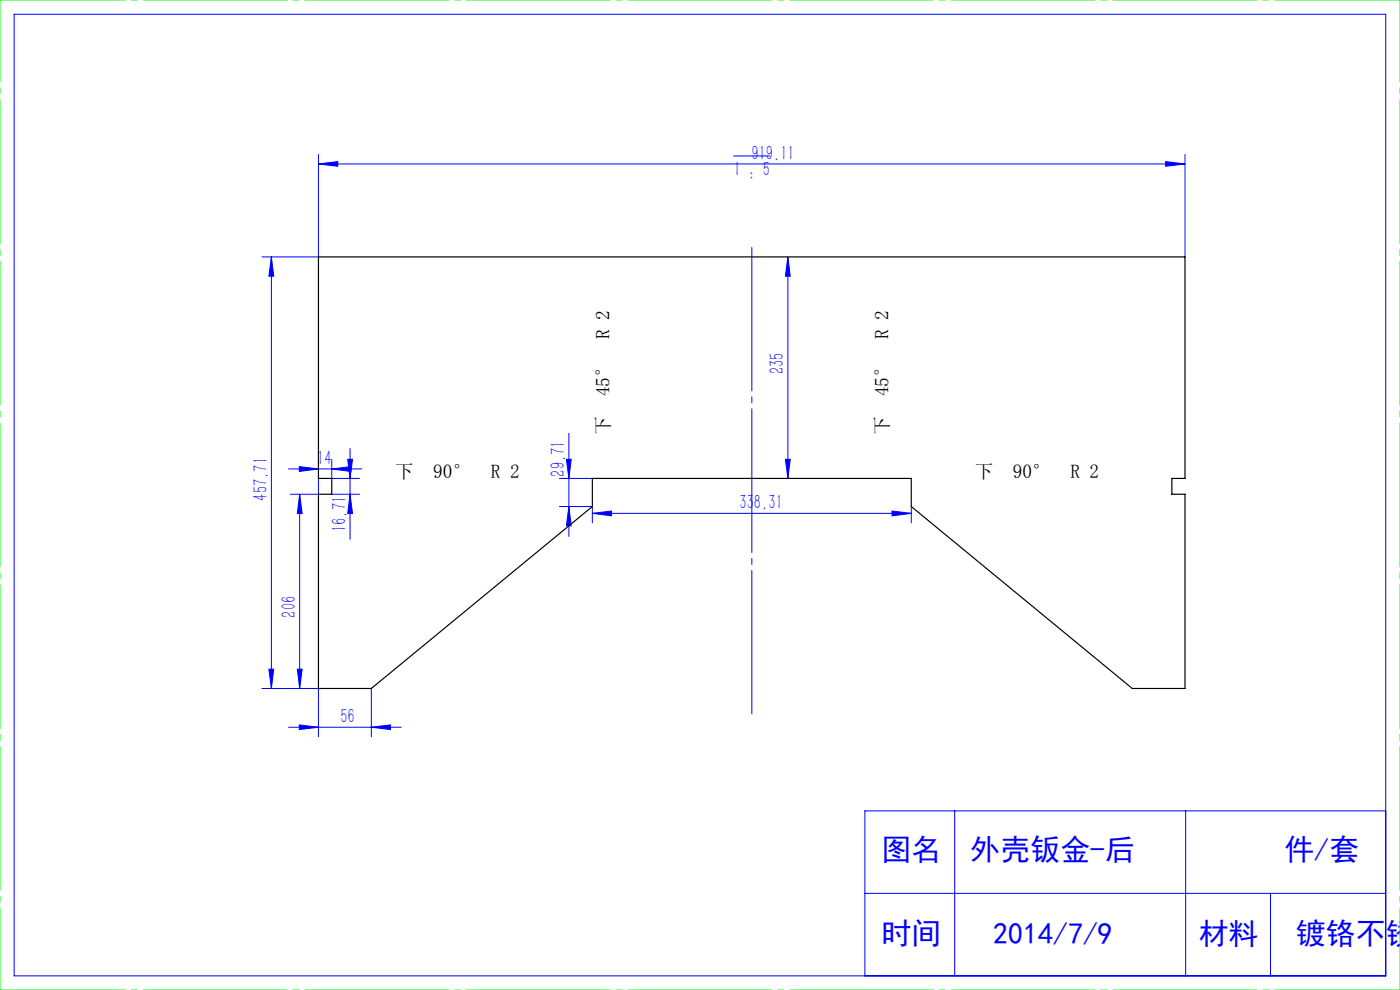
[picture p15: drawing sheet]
<svg xmlns="http://www.w3.org/2000/svg" width="297mm" height="210mm" viewBox="0 0 297 210" stroke-linecap="round" stroke-linejoin="round" font-family="sans-serif">
<defs><g id="words">
<g font-size="6.3" fill="#00f">
<text x="187" y="182.5">图名</text>
<text x="205.9" y="182.5">外壳钣金-后</text>
<text x="272.5" y="182.5">件/套</text>
<text x="187" y="200.3">时间</text>
<text x="210.7" y="200.3">2014/7/9</text>
<text x="254.3" y="200.3">材料</text>
<text x="274.9" y="200.3">镀铬不锈</text>
</g>
<g font-size="4.4" fill="#00f">
<text x="159.4" y="33.9">919.11</text>
<text x="155.7" y="37.4">1 : 5</text>
<text x="166.3" y="79.4" transform="rotate(-90 166.3 79.4)">235</text>
<text x="67.3" y="98.6">14</text>
<text x="119.8" y="101.1" transform="rotate(-90 119.8 101.1)">29.71</text>
<text x="56.7" y="106.2" transform="rotate(-90 56.7 106.2)">457.71</text>
<text x="73.4" y="112.9" transform="rotate(-90 73.4 112.9)">16.71</text>
<text x="156.9" y="108">338.31</text>
<text x="62.7" y="131" transform="rotate(-90 62.7 131)">206</text>
<text x="72.2" y="153.4">56</text>
</g>
<g font-size="4.1">
<text x="129.3" y="71.9" transform="rotate(-90 129.3 71.9)">R 2</text>
<text x="188.5" y="71.9" transform="rotate(-90 188.5 71.9)">R 2</text>
<text x="129.3" y="84.1" transform="rotate(-90 129.3 84.1)">45°</text>
<text x="188.5" y="84.1" transform="rotate(-90 188.5 84.1)">45°</text>
<text x="129.3" y="92.2" transform="rotate(-90 129.3 92.2)">下</text>
<text x="188.5" y="92.2" transform="rotate(-90 188.5 92.2)">下</text>
<text x="83.8" y="101.4">下</text>
<text x="91.9" y="101.4">90°</text>
<text x="104.1" y="101.4">R 2</text>
<text x="206.7" y="101.4">下</text>
<text x="214.9" y="101.4">90°</text>
<text x="227.1" y="101.4">R 2</text>
</g>
</g></defs>
<g fill="none" stroke="#00f" stroke-width=".21">
<path d="M3 3h291v204h-291zM67.6 34.8l4-.5v1zM67.6 32.8v21.7h-12M67.6 34.8h183.8M155.6 33.1h7.7M247.3 34.3l4.1 .5-4.1 .5zM251.4 32.8v21.7M57.6 54.5l.5 4.1h-1.1zM57.6 54.5v91.5M167.1 54.5v47M167.1 54.5l.5 4.1h-1zM61.2 99.5h15.5"/>
<path d="M63.5 99l4.1 .5-4.1 .5zM67.6 97.5v7.3h-6M70.4 99.5l4-.5v1zM70.4 97.5v4h5.9M73.8 97.4h1l-.5 4.1zM74.3 95.1v19.3M120.2 97.4h1l-.5 4.1zM120.7 91.9v21.9M166.6 97.4h1l-.5 4.1zM63.6 104.8l.5 4.1h-1zM63.6 104.8v41.2M70.4 104.8h5.9"/>
<path d="M74.3 104.8l.5 4.1h-1zM118.7 101.5h7M118.7 107.4h7v3.5M120.7 107.4l.5 4.1h-1zM125.7 108.9l4-.5v1zM125.7 108.9h67.6M189.2 108.4l4.1 .5-4.1 .5zM193.3 107.4v3.5M55.6 146h12v10.3M57 141.9h1.1l-.5 4.1zM61.2 154.3h23.9M63.1 141.9h1l-.5 4.1z"/>
<path d="M63.5 153.8l4.1 .5-4.1 .5zM78.8 154.3l4-.5v1zM78.8 146v10.3M202.5 172v35M251.5 172v35M294 172h-110.5v35M183.5 189.5h110.5M269.5 189.5v17.5"/>
</g>
<path d="M159.5 52.5v98.9" fill="none" stroke="#00f" stroke-width=".21" stroke-dasharray="30.5 1.3 1.3 1.3" stroke-dashoffset=".1"/>
<path d="M0 0h297M0 210h297" fill="none" stroke="#0f0" stroke-width=".21" stroke-dasharray="30.5 1.3 1.3 1.3" stroke-dashoffset="3.9"/>
<path d="M0 210v-210M297 210v-210" fill="none" stroke="#0f0" stroke-width=".21" stroke-dasharray="30.5 1.3 1.3 1.3" stroke-dashoffset="13.1"/>
<g fill="#00f">
<path d="M70.4 99.5l4-.5v1zM63.5 99l4.1 .5-4.1 .5z"/>
<path d="M247.3 34.3l4.1 .5-4.1 .5zM67.6 34.8l4-.5v1z"/>
<path d="M63.5 153.8l4.1 .5-4.1 .5zM78.8 154.3l4-.5v1z"/>
<path d="M74.3 104.8l.5 4.1h-1zM73.8 97.4h1l-.5 4.1z"/>
<path d="M120.7 107.4l.5 4.1h-1zM120.2 97.4h1l-.5 4.1z"/>
<path d="M57 141.9h1.1l-.5 4.1zM57.6 54.5l.5 4.1h-1.1zM166.6 97.4h1l-.5 4.1zM167.1 54.5l.5 4.1h-1z"/>
<path d="M63.6 104.8l.5 4.1h-1zM63.1 141.9h1l-.5 4.1z"/>
<path d="M125.7 108.9l4-.5v1zM189.2 108.4l4.1 .5-4.1 .5z"/>
</g>
<path d="M67.6 54.5h183.8v47h-2.8v3.3h2.8v41.2h-11.2l-46.9-38.6v-5.9h-67.6v5.9l-46.9 38.6h-11.2v-41.2h2.8v-3.3h-2.8z" fill="none" stroke="#000" stroke-width=".25"/>
<use href="#words"/>
</svg>
